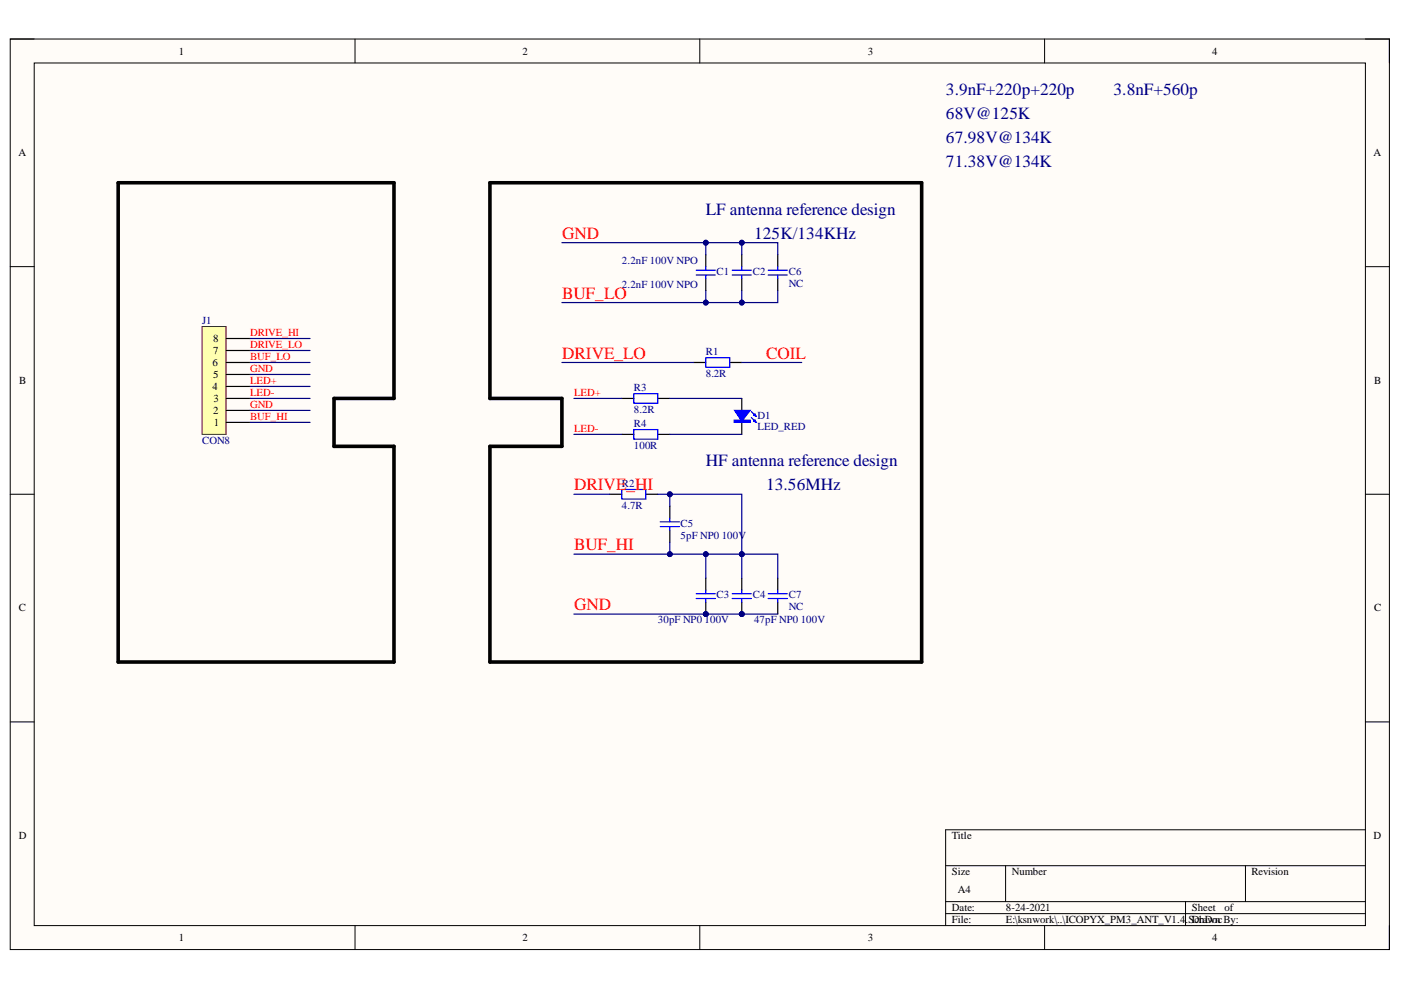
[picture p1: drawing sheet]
<svg xmlns="http://www.w3.org/2000/svg" width="297mm" height="210mm" viewBox="0 0 297 210" stroke-linecap="round" stroke-linejoin="round" font-family="sans-serif">
<defs><g id="words">
<g font-size="3.6" fill="#000080">
<text x="200.6" y="20.1">3.9nF+220p+220p</text>
<text x="236.1" y="20.1">3.8nF+560p</text>
<text x="200.6" y="25.2">68V@125K</text>
<text x="200.6" y="30.3">67.98V@134K</text>
<text x="200.6" y="35.4">71.38V@134K</text>
<text x="149.6" y="45.6">LF antenna reference design</text>
<text x="159.9" y="50.6">125K/134KHz</text>
<text x="149.6" y="98.9">HF antenna reference design</text>
<text x="162.4" y="104">13.56MHz</text>
</g>
<g font-size="3.6" fill="#f00">
<text x="119.2" y="50.6">GND</text>
<text x="119.2" y="63.3">BUF_LO</text>
<text x="119.2" y="76.1">DRIVE_LO</text>
<text x="162.4" y="76.1">COIL</text>
<text x="121.7" y="104">DRIVE_HI</text>
<text x="121.7" y="116.7">BUF_HI</text>
<text x="121.7" y="129.4">GND</text>
</g>
<g font-size="2.3">
<text x="37.9" y="11.6">1</text>
<text x="110.8" y="11.6">2</text>
<text x="184" y="11.6">3</text>
<text x="257" y="11.6">4</text>
<text x="3.9" y="33.1">A</text>
<text x="291.2" y="33.1">A</text>
<text x="45.1" y="77.6">6</text>
<text x="45.2" y="75">7</text>
<text x="45.2" y="72.5">8</text>
<text x="4.1" y="81.4">B</text>
<text x="45.1" y="82.7">4</text>
<text x="45.2" y="80.1">5</text>
<text x="291.3" y="81.4">B</text>
<text x="45.2" y="87.7">2</text>
<text x="45.3" y="85.2">3</text>
<text x="45.3" y="90.3">1</text>
<text x="4" y="129.6">C</text>
<text x="291.3" y="129.6">C</text>
<text x="4" y="177.9">D</text>
<text x="201.8" y="177.9">Title</text>
<text x="291.2" y="177.9">D</text>
<text x="201.8" y="185.6">Size</text>
<text x="214.5" y="185.6">Number</text>
<text x="265.4" y="185.6">Revision</text>
<text x="203.1" y="189.4">A4</text>
<text x="201.8" y="193.2">Date:</text>
<text x="201.8" y="195.7">File:</text>
<text x="213.2" y="193.2">8-24-2021</text>
<text x="213.2" y="195.7">E:\ksnwork\..\ICOPYX_PM3_ANT_V1.4</text>
<text x="251.4" y="195.7">.SchDocBy:</text>
<text x="252.7" y="193.2">Sheet</text>
<text x="252.7" y="195.7">Drawn</text>
<text x="259.6" y="193.2">of</text>
<text x="37.9" y="199.5">1</text>
<text x="110.8" y="199.5">2</text>
<text x="184" y="199.5">3</text>
<text x="257" y="199.5">4</text>
</g>
<g font-size="2.3" fill="#000080">
<text x="131.9" y="56">2.2nF 100V NPO</text>
<text x="151.9" y="58.3">C1</text>
<text x="159.6" y="58.3">C2</text>
<text x="167.2" y="58.3">C6</text>
<text x="131.9" y="61.1">2.2nF 100V NPO</text>
<text x="167.2" y="60.8">NC</text>
<text x="42.9" y="68.7">J1</text>
<text x="149.6" y="75.3">R1</text>
<text x="134.4" y="82.9">R3</text>
<text x="149.6" y="79.9">8.2R</text>
<text x="134.4" y="87.5">8.2R</text>
<text x="160.6" y="88.7">D1</text>
<text x="42.9" y="94.1">CON8</text>
<text x="134.4" y="90.5">R4</text>
<text x="134.4" y="95.2">100R</text>
<text x="160.6" y="91.3">LED_RED</text>
<text x="131.9" y="103.3">R2</text>
<text x="131.9" y="107.8">4.7R</text>
<text x="144.3" y="111.6">C5</text>
<text x="144.3" y="114.2">5pF NP0</text>
<text x="153" y="114.2">100V</text>
<text x="151.9" y="126.9">C3</text>
<text x="159.6" y="126.9">C4</text>
<text x="167.2" y="126.9">C7</text>
<text x="167.2" y="129.4">NC</text>
<text x="139.5" y="132.2">30pF NP0</text>
<text x="149.4" y="132.2">100V</text>
<text x="159.9" y="132.2">47pF NP0</text>
<text x="169.8" y="132.2">100V</text>
</g>
<g font-size="2.3" fill="#f00">
<text x="53" y="71.2">DRIVE_HI</text>
<text x="53" y="76.3">BUF_LO</text>
<text x="53" y="73.8">DRIVE_LO</text>
<text x="53" y="78.9">GND</text>
<text x="53" y="81.4">LED+</text>
<text x="53" y="83.9">LED-</text>
<text x="121.7" y="83.9">LED+</text>
<text x="53" y="86.5">GND</text>
<text x="53" y="89">BUF_HI</text>
<text x="121.7" y="91.5">LED-</text>
</g>
</g></defs>
<path d="M2.2 8.3h292.4v193h-292.4z" fill-rule="evenodd" fill="#fffcf8"/>
<path d="M2.2 8.3h292.4v193h-292.4z" fill="none" stroke="#000" stroke-width=".21"/>
<path d="M7.3 13.4h282.2v182.8h-282.2z" fill-rule="evenodd" fill="#fffcf8"/>
<g fill="none" stroke="#000" stroke-width=".21">
<path d="M2.2 8.3h5.1M7.3 13.4h282.2v182.8h-282.2zM75.3 8.3v5M148.4 8.3v5M221.5 8.3v5.1M289.5 8.3h5.1v5.1M2.2 56.5h5.1M289.5 56.5h5.1M2.2 104.8h5.1M289.5 104.8h5.1M2.2 153.1h5.1M289.5 153.1h5.1"/>
<path d="M289.5 175.9h-89v20.3M75.3 196.2v5.1M148.4 196.2v5.1M200.5 183.6h89M200.5 191.2h89M200.5 193.7h89M213.2 183.6v7.6M221.5 196.2v5.1M251.4 191.2v5M264.1 183.6v7.6M294.6 196.2v5.1"/>
</g>
<path d="M25.1 38.8h58.4v45.7h-12.7v10.1h12.7v45.8h-58.4z" fill="none" stroke="#000" stroke-width=".76"/>
<path d="M129.3 104.8h2.5M136.9 104.8h2.6" fill="none" stroke="#000" stroke-width=".25"/>
<path d="M131.8 103.8h5.1v2h-5.1z" fill="none" stroke="#00f" stroke-width=".25"/>
<circle cx="149.6" cy="130.2" r=".51" fill="#000080"/>
<circle cx="149.6" cy="130.2" r=".51" fill="none" stroke="#000080" stroke-width=".21"/>
<path d="M149.6 127.7v2.5" fill="none" stroke="#000" stroke-width=".25"/>
<circle cx="149.6" cy="130.2" r=".51" fill="#000080"/>
<circle cx="149.6" cy="130.2" r=".51" fill="none" stroke="#000080" stroke-width=".21"/>
<path d="M149.6 54v2.5M149.6 59.1v2.5M157.3 54v2.5M157.3 59.1v2.5M147.1 76.9h2.5M154.7 76.9h2.6M142 107.3v2.6M142 112.4v2.6M149.6 122.6v2.5" fill="none" stroke="#000" stroke-width=".25"/>
<g fill="none" stroke="#00f" stroke-width=".25">
<path d="M147.6 58.3h4.1M147.6 57.3h4.1M149.6 56.5v.8M149.6 58.3v.8M155.2 58.3h4.1M155.2 57.3h4.1M157.3 56.5v.8M157.3 58.3v.8M149.6 75.8h5.1v2.1h-5.1zM140 110.6h4M140 111.7h4M142 109.9v.7"/>
<path d="M142 111.7v.7M147.6 125.9h4.1M147.6 126.9h4.1M149.6 125.1v.8M149.6 126.9v.8"/>
</g>
<path d="M103.9 38.8h91.5v101.6h-91.5v-45.8h15.2v-10.1h-15.2z" fill="none" stroke="#000" stroke-width=".76"/>
<circle cx="157.3" cy="130.2" r=".51" fill="#000080"/>
<circle cx="157.3" cy="130.2" r=".51" fill="none" stroke="#000080" stroke-width=".21"/>
<path d="M157.3 127.7v2.5" fill="none" stroke="#000" stroke-width=".25"/>
<circle cx="157.3" cy="130.2" r=".51" fill="#000080"/>
<circle cx="157.3" cy="130.2" r=".51" fill="none" stroke="#000080" stroke-width=".21"/>
<path d="M164.9 54v2.5M164.9 59.1v2.5M157.3 122.6v2.5" fill="none" stroke="#000" stroke-width=".25"/>
<path d="M162.9 58.3h4M162.9 57.3h4M164.9 56.5v.8M164.9 58.3v.8M155.2 125.9h4.1M155.2 126.9h4.1M157.3 125.1v.8M157.3 126.9v.8" fill="none" stroke="#00f" stroke-width=".25"/>
<path d="M42.8 69.2h5.1v22.9h-5.1z" fill-rule="evenodd" fill="#ffffb0"/>
<path d="M42.8 69.2h5.1v22.9h-5.1z" fill="none" stroke="#800000" stroke-width=".21"/>
<g fill="none" stroke="#000" stroke-width=".25">
<path d="M47.9 79.4h5.1M47.9 76.9h5.1M47.9 74.3h5.1M47.9 71.8h5.1M47.9 89.6h5.1M47.9 87h5.1M47.9 84.5h5.1M47.9 81.9h5.1M131.8 84.5h2.6M139.5 84.5h2.5M157.3 84.5v2.5M157.3 89.6v2.5"/>
<path d="M164.9 122.6v2.5M164.9 127.7v2.5"/>
</g>
<path d="M134.4 83.5h5.1v2h-5.1zM162.9 126.9h4M162.9 125.9h4M164.9 125.1v.8M164.9 126.9v.8" fill="none" stroke="#00f" stroke-width=".25"/>
<path d="M155.7 87h3.3l-1.7 2.3z" fill="#00f"/>
<path d="M155.7 87h3.3l-1.7 2.3z" fill="none" stroke="#00f" stroke-width=".25"/>
<path d="M155.6 89.1h3.4v.5h-3.4z" fill-rule="evenodd" fill="#00f"/>
<path d="M155.6 89.1h3.4v.5h-3.4z" fill="none" stroke="#00f" stroke-width=".21"/>
<path d="M134.4 91.1h5.1v2h-5.1zM159.3 87.3l1 1M159.3 88.5l1 1.1M159.8 88l.3-.2 .2 .5zM159.8 89.3l.3-.2 .2 .5z" fill="none" stroke="#00f" stroke-width=".25"/>
<path d="M131.8 92.1h2.6M139.5 92.1h2.5" fill="none" stroke="#000" stroke-width=".25"/>
<path d="M53 79.4h12.7M53 76.9h12.7M53 74.3h12.7M53 71.8h12.7M119.1 76.9h28M157.3 61.6v2.6h-38.2M53 89.6h12.7M53 87h12.7M53 84.5h12.7M53 81.9h12.7M142 92.1h15.3" fill="none" stroke="#000080" stroke-width=".25"/>
<circle cx="149.6" cy="64.2" r=".51" fill="#000080"/>
<circle cx="149.6" cy="64.2" r=".51" fill="none" stroke="#000080" stroke-width=".21"/>
<circle cx="157.3" cy="64.2" r=".51" fill="#000080"/>
<circle cx="157.3" cy="64.2" r=".51" fill="none" stroke="#000080" stroke-width=".21"/>
<path d="M119.1 51.5h30.5v2.5" fill="none" stroke="#000080" stroke-width=".25"/>
<circle cx="149.6" cy="51.5" r=".51" fill="#000080"/>
<circle cx="149.6" cy="51.5" r=".51" fill="none" stroke="#000080" stroke-width=".21"/>
<path d="M121.7 130.2h43.2" fill="none" stroke="#000080" stroke-width=".25"/>
<circle cx="157.3" cy="130.2" r=".51" fill="#000080"/>
<circle cx="157.3" cy="130.2" r=".51" fill="none" stroke="#000080" stroke-width=".21"/>
<circle cx="149.6" cy="130.2" r=".51" fill="#000080"/>
<circle cx="149.6" cy="130.2" r=".51" fill="none" stroke="#000080" stroke-width=".21"/>
<path d="M121.7 117.5h27.9v5.1" fill="none" stroke="#000080" stroke-width=".25"/>
<circle cx="149.6" cy="117.5" r=".51" fill="#000080"/>
<circle cx="149.6" cy="117.5" r=".51" fill="none" stroke="#000080" stroke-width=".21"/>
<circle cx="142" cy="117.5" r=".51" fill="#000080"/>
<circle cx="142" cy="117.5" r=".51" fill="none" stroke="#000080" stroke-width=".21"/>
<path d="M121.7 104.8h7.6M139.5 104.8h17.8v12.7" fill="none" stroke="#000080" stroke-width=".25"/>
<circle cx="157.3" cy="117.5" r=".51" fill="#000080"/>
<circle cx="157.3" cy="117.5" r=".51" fill="none" stroke="#000080" stroke-width=".21"/>
<circle cx="142" cy="104.8" r=".51" fill="#000080"/>
<circle cx="142" cy="104.8" r=".51" fill="none" stroke="#000080" stroke-width=".21"/>
<path d="M142 84.5h15.3M149.6 117.5h7.7v5.1" fill="none" stroke="#000080" stroke-width=".25"/>
<circle cx="149.6" cy="117.5" r=".51" fill="#000080"/>
<circle cx="149.6" cy="117.5" r=".51" fill="none" stroke="#000080" stroke-width=".21"/>
<circle cx="157.3" cy="117.5" r=".51" fill="#000080"/>
<circle cx="157.3" cy="117.5" r=".51" fill="none" stroke="#000080" stroke-width=".21"/>
<path d="M149.6 51.5h7.7v2.5" fill="none" stroke="#000080" stroke-width=".25"/>
<circle cx="149.6" cy="51.5" r=".51" fill="#000080"/>
<circle cx="149.6" cy="51.5" r=".51" fill="none" stroke="#000080" stroke-width=".21"/>
<circle cx="157.3" cy="51.5" r=".51" fill="#000080"/>
<circle cx="157.3" cy="51.5" r=".51" fill="none" stroke="#000080" stroke-width=".21"/>
<path d="M157.3 117.5h7.6v5.1" fill="none" stroke="#000080" stroke-width=".25"/>
<circle cx="157.3" cy="117.5" r=".51" fill="#000080"/>
<circle cx="157.3" cy="117.5" r=".51" fill="none" stroke="#000080" stroke-width=".21"/>
<path d="M157.3 76.9h12.7M164.9 61.6v2.6h-7.6" fill="none" stroke="#000080" stroke-width=".25"/>
<circle cx="157.3" cy="64.2" r=".51" fill="#000080"/>
<circle cx="157.3" cy="64.2" r=".51" fill="none" stroke="#000080" stroke-width=".21"/>
<path d="M157.3 51.5h7.6v2.5" fill="none" stroke="#000080" stroke-width=".25"/>
<circle cx="157.3" cy="51.5" r=".51" fill="#000080"/>
<circle cx="157.3" cy="51.5" r=".51" fill="none" stroke="#000080" stroke-width=".21"/>
<path d="M142 115v2.5" fill="none" stroke="#000080" stroke-width=".25"/>
<circle cx="142" cy="117.5" r=".51" fill="#000080"/>
<circle cx="142" cy="117.5" r=".51" fill="none" stroke="#000080" stroke-width=".21"/>
<path d="M142 104.8v2.5" fill="none" stroke="#000080" stroke-width=".25"/>
<circle cx="142" cy="104.8" r=".51" fill="#000080"/>
<circle cx="142" cy="104.8" r=".51" fill="none" stroke="#000080" stroke-width=".21"/>
<path d="M149.6 61.6v2.6" fill="none" stroke="#000080" stroke-width=".25"/>
<circle cx="149.6" cy="64.2" r=".51" fill="#000080"/>
<circle cx="149.6" cy="64.2" r=".51" fill="none" stroke="#000080" stroke-width=".21"/>
<path d="M121.7 84.5h10.1M121.7 92.1h10.1" fill="none" stroke="#000080" stroke-width=".25"/>
<use href="#words"/>
</svg>
